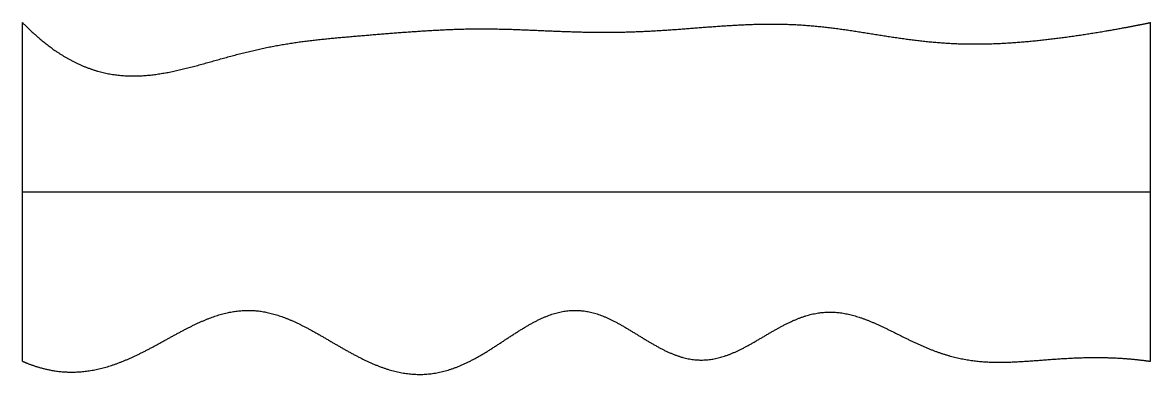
# Model space of a CAD drawing. Header units: millimetres. Extents: x 0 to 10, y -0.1 to 3.
import ezdxf

# ---------------------------------------------------------------- set-up
doc = ezdxf.new("R2010")
doc.units = ezdxf.units.MM
doc.layers.get('0').update_dxf_attribs({"linetype": 'CONTINUOUS'})

msp = doc.modelspace()

# ---------------------------------------------------------------- linework, layer by layer
for points in [[(0, 0), (0, 0.12), (0, 0.36), (0, 0.72), (0, 1.2), (0, 1.8), (0, 2.28), (0, 2.64), (0, 2.88), (0, 3)], [(0, 3), (0.038, 2.961), (0.113, 2.888), (0.227, 2.79), (0.38, 2.684), (0.573, 2.591), (0.768, 2.537), (0.964, 2.52), (1.162, 2.533), (1.361, 2.57), (1.561, 2.622), (1.761, 2.68), (1.962, 2.735), (2.162, 2.781), (2.363, 2.817), (2.563, 2.844), (2.763, 2.864), (2.964, 2.881), (3.165, 2.898), (3.366, 2.914), (3.567, 2.928), (3.768, 2.939), (3.97, 2.946), (4.171, 2.945), (4.373, 2.94), (4.574, 2.931), (4.775, 2.922), (4.976, 2.915), (5.177, 2.913), (5.379, 2.916), (5.58, 2.925), (5.781, 2.938), (5.982, 2.954), (6.184, 2.97), (6.386, 2.982), (6.587, 2.989), (6.788, 2.987), (6.989, 2.975), (7.19, 2.953), (7.39, 2.924), (7.591, 2.891), (7.791, 2.859), (7.992, 2.833), (8.193, 2.816), (8.394, 2.808), (8.596, 2.811), (8.797, 2.822), (8.999, 2.84), (9.2, 2.864), (9.4, 2.892), (9.601, 2.924), (9.761, 2.953), (9.88, 2.976), (9.96, 2.992), (10, 3)], [(10, 0), (10, 0.12), (10, 0.36), (10, 0.72), (10, 1.2), (10, 1.8), (10, 2.28), (10, 2.64), (10, 2.88), (10, 3)], [(0, 1.5), (0.4, 1.5), (1.2, 1.5), (2.4, 1.5), (4, 1.5), (6, 1.5), (7.6, 1.5), (8.8, 1.5), (9.6, 1.5), (10, 1.5)], [(0, 0), (0.041, -0.018), (0.124, -0.05), (0.247, -0.085), (0.411, -0.106), (0.615, -0.09), (0.817, -0.035), (1.018, 0.052), (1.218, 0.16), (1.417, 0.273), (1.615, 0.372), (1.811, 0.44), (2.006, 0.463), (2.2, 0.437), (2.395, 0.365), (2.591, 0.261), (2.789, 0.142), (2.99, 0.027), (3.192, -0.065), (3.397, -0.119), (3.602, -0.125), (3.807, -0.079), (4.009, 0.015), (4.21, 0.142), (4.407, 0.278), (4.603, 0.392), (4.798, 0.459), (4.993, 0.46), (5.189, 0.394), (5.385, 0.279), (5.582, 0.151), (5.779, 0.045), (5.977, -0.005), (6.174, 0.016), (6.372, 0.099), (6.569, 0.218), (6.766, 0.337), (6.964, 0.422), (7.162, 0.451), (7.362, 0.419), (7.562, 0.34), (7.763, 0.238), (7.965, 0.136), (8.168, 0.056), (8.371, 0.007), (8.574, -0.012), (8.777, -0.009), (8.981, 0.006), (9.185, 0.023), (9.389, 0.034), (9.592, 0.036), (9.755, 0.028), (9.878, 0.016), (9.959, 0.006), (10, 0)]]:
    msp.add_open_spline(points, degree=5)

doc.saveas('drawing.dxf')
